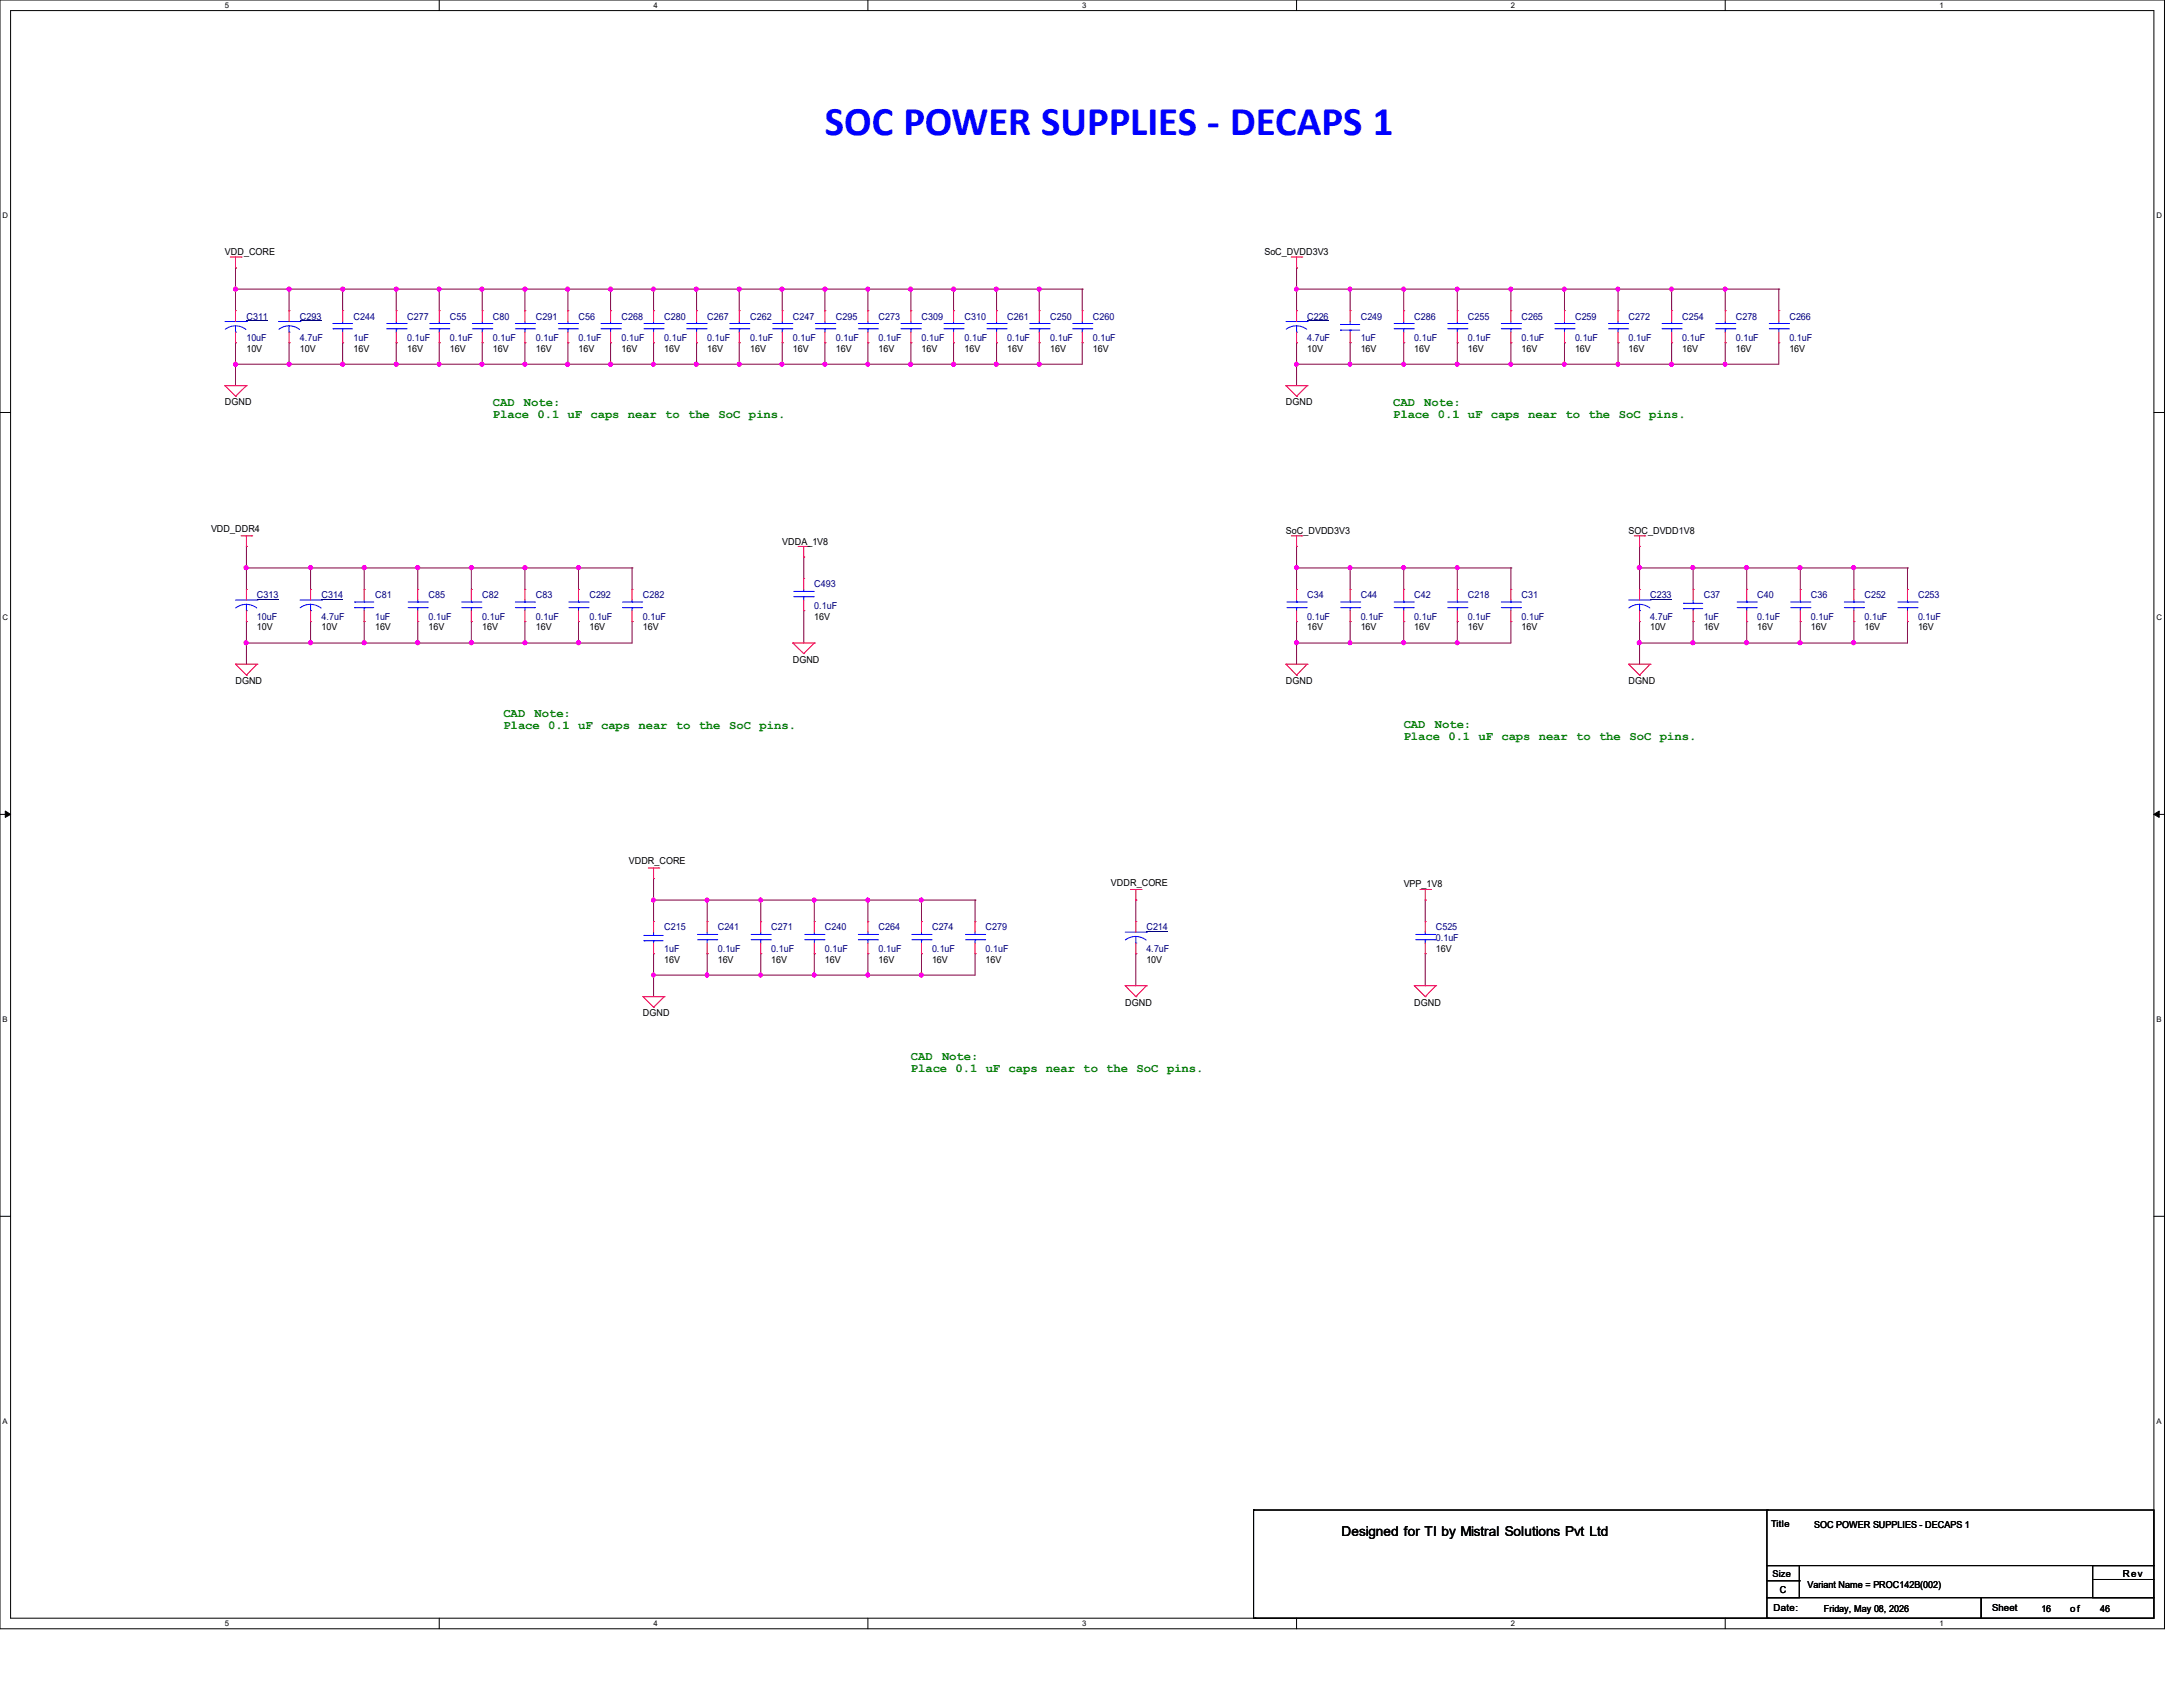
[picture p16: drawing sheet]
<svg xmlns="http://www.w3.org/2000/svg" width="279mm" height="216mm" viewBox="0 0 279 216" stroke-linecap="round" stroke-linejoin="round" font-family="sans-serif">
<defs><g id="words">
<text font-size="5.2" fill="#00f" x="105.6" y="17.3">SOC POWER SUPPLIES - DECAPS 1</text>
<text font-size="1.7" x="171.7" y="196.6">Designed for TI by Mistral Solutions Pvt Ltd</text>
<g font-size="1.6" fill="#008000">
<text x="63.1" y="52">CAD</text>
<text x="63.1" y="53.6">Place 0.1 uF caps near to the</text>
<text x="67.1" y="52">Note:</text>
<text x="92" y="53.6">SoC pins.</text>
<text x="178.3" y="52">CAD</text>
<text x="178.3" y="53.6">Place 0.1 uF caps near to the</text>
<text x="182.3" y="52">Note:</text>
<text x="207.2" y="53.6">SoC pins.</text>
<text x="64.4" y="91.8">CAD</text>
<text x="64.4" y="93.3">Place 0.1 uF caps near to the</text>
<text x="68.4" y="91.8">Note:</text>
<text x="93.3" y="93.3">SoC pins.</text>
<text x="179.7" y="93.1">CAD</text>
<text x="179.7" y="94.7">Place 0.1 uF caps near to the</text>
<text x="183.6" y="93.1">Note:</text>
<text x="208.6" y="94.7">SoC pins.</text>
<text x="116.6" y="135.7">CAD</text>
<text x="116.6" y="137.2">Place 0.1 uF caps near to the</text>
<text x="120.6" y="135.7">Note:</text>
<text x="145.5" y="137.2">SoC pins.</text>
</g>
<g font-size="1.2">
<text x="28.8" y="32.7">VDD_CORE</text>
<text x="161.8" y="32.7">SoC_DVDD3V3</text>
<text x="31.5" y="45">10V</text>
<text x="38.4" y="45">10V</text>
<text x="45.3" y="45">16V</text>
<text x="52.1" y="45">16V</text>
<text x="57.6" y="45">16V</text>
<text x="63.1" y="45">16V</text>
<text x="68.6" y="45">16V</text>
<text x="74" y="45">16V</text>
<text x="79.5" y="45">16V</text>
<text x="85" y="45">16V</text>
<text x="90.5" y="45">16V</text>
<text x="96" y="45">16V</text>
<text x="101.5" y="45">16V</text>
<text x="107" y="45">16V</text>
<text x="112.4" y="45">16V</text>
<text x="117.9" y="45">16V</text>
<text x="123.4" y="45">16V</text>
<text x="128.9" y="45">16V</text>
<text x="134.4" y="45">16V</text>
<text x="139.9" y="45">16V</text>
<text x="167.3" y="45">10V</text>
<text x="174.2" y="45">16V</text>
<text x="181" y="45">16V</text>
<text x="187.9" y="45">16V</text>
<text x="194.7" y="45">16V</text>
<text x="201.6" y="45">16V</text>
<text x="208.4" y="45">16V</text>
<text x="215.3" y="45">16V</text>
<text x="222.2" y="45">16V</text>
<text x="229" y="45">16V</text>
<text x="28.8" y="51.9">DGND</text>
<text x="164.6" y="51.9">DGND</text>
<text x="27" y="68.1">VDD_DDR4</text>
<text x="100.1" y="69.7">VDDA_1V8</text>
<text x="164.6" y="68.3">SoC_DVDD3V3</text>
<text x="208.4" y="68.3">SOC_DVDD1V8</text>
<text x="32.9" y="80.7">10V</text>
<text x="41.1" y="80.7">10V</text>
<text x="48" y="80.7">16V</text>
<text x="54.9" y="80.7">16V</text>
<text x="61.7" y="80.7">16V</text>
<text x="68.6" y="80.7">16V</text>
<text x="75.4" y="80.7">16V</text>
<text x="82.3" y="80.7">16V</text>
<text x="104.2" y="79.3">16V</text>
<text x="167.3" y="80.7">16V</text>
<text x="174.2" y="80.7">16V</text>
<text x="181" y="80.7">16V</text>
<text x="187.9" y="80.7">16V</text>
<text x="194.7" y="80.7">16V</text>
<text x="211.2" y="80.7">10V</text>
<text x="218.1" y="80.7">16V</text>
<text x="224.9" y="80.7">16V</text>
<text x="231.8" y="80.7">16V</text>
<text x="238.6" y="80.7">16V</text>
<text x="245.5" y="80.7">16V</text>
<text x="30.1" y="87.5">DGND</text>
<text x="101.5" y="84.8">DGND</text>
<text x="164.6" y="87.5">DGND</text>
<text x="208.4" y="87.5">DGND</text>
<text x="80.5" y="110.6">VDDR_CORE</text>
<text x="142.2" y="113.3">VDDR_CORE</text>
<text x="179.7" y="113.6">VPP_1V8</text>
<text x="85" y="123.2">16V</text>
<text x="91.9" y="123.2">16V</text>
<text x="98.7" y="123.2">16V</text>
<text x="105.6" y="123.2">16V</text>
<text x="112.4" y="123.2">16V</text>
<text x="119.3" y="123.2">16V</text>
<text x="126.2" y="123.2">16V</text>
<text x="146.7" y="123.2">10V</text>
<text x="183.8" y="121.8">16V</text>
<text x="82.3" y="130">DGND</text>
<text x="144" y="128.7">DGND</text>
<text x="181" y="128.7">DGND</text>
<text x="226.7" y="195.5">Title</text>
<text x="232.2" y="195.5">SOC POWER SUPPLIES - DECAPS 1</text>
<text x="226.9" y="201.8">Size</text>
<text x="227.8" y="203.8">C</text>
<text x="231.3" y="203.3">Variant Name = PROC142B(002)</text>
<text x="271.7" y="201.8">Rev</text>
<text x="227" y="206.2">Date:</text>
<text x="233.4" y="206.3">Friday, May 08, 2026</text>
<text x="255" y="206.2">Sheet</text>
<text x="261.3" y="206.3">16</text>
<text x="265" y="206.3">of</text>
<text x="268.8" y="206.3">46</text>
</g>
<g font-size="1.2" fill="#000080">
<text x="31.5" y="40.9">C311</text>
<text x="38.4" y="40.9">C293</text>
<text x="45.3" y="40.9">C244</text>
<text x="52.1" y="40.9">C277</text>
<text x="57.6" y="40.9">C55</text>
<text x="63.1" y="40.9">C80</text>
<text x="68.6" y="40.9">C291</text>
<text x="74" y="40.9">C56</text>
<text x="79.5" y="40.9">C268</text>
<text x="85" y="40.9">C280</text>
<text x="90.5" y="40.9">C267</text>
<text x="96" y="40.9">C262</text>
<text x="101.5" y="40.9">C247</text>
<text x="107" y="40.9">C295</text>
<text x="112.4" y="40.9">C273</text>
<text x="117.9" y="40.9">C309</text>
<text x="123.4" y="40.9">C310</text>
<text x="128.9" y="40.9">C261</text>
<text x="134.4" y="40.9">C250</text>
<text x="139.9" y="40.9">C260</text>
<text x="167.3" y="40.9">C226</text>
<text x="174.2" y="40.9">C249</text>
<text x="181" y="40.9">C286</text>
<text x="187.9" y="40.9">C255</text>
<text x="194.7" y="40.9">C265</text>
<text x="201.6" y="40.9">C259</text>
<text x="208.4" y="40.9">C272</text>
<text x="215.3" y="40.9">C254</text>
<text x="222.2" y="40.9">C278</text>
<text x="229" y="40.9">C266</text>
<text x="31.5" y="43.6">10uF</text>
<text x="38.4" y="43.6">4.7uF</text>
<text x="45.3" y="43.6">1uF</text>
<text x="52.1" y="43.6">0.1uF</text>
<text x="57.6" y="43.6">0.1uF</text>
<text x="63.1" y="43.6">0.1uF</text>
<text x="68.6" y="43.6">0.1uF</text>
<text x="74" y="43.6">0.1uF</text>
<text x="79.5" y="43.6">0.1uF</text>
<text x="85" y="43.6">0.1uF</text>
<text x="90.5" y="43.6">0.1uF</text>
<text x="96" y="43.6">0.1uF</text>
<text x="101.5" y="43.6">0.1uF</text>
<text x="107" y="43.6">0.1uF</text>
<text x="112.4" y="43.6">0.1uF</text>
<text x="117.9" y="43.6">0.1uF</text>
<text x="123.4" y="43.6">0.1uF</text>
<text x="128.9" y="43.6">0.1uF</text>
<text x="134.4" y="43.6">0.1uF</text>
<text x="139.9" y="43.6">0.1uF</text>
<text x="167.3" y="43.6">4.7uF</text>
<text x="174.2" y="43.6">1uF</text>
<text x="181" y="43.6">0.1uF</text>
<text x="187.9" y="43.6">0.1uF</text>
<text x="194.7" y="43.6">0.1uF</text>
<text x="201.6" y="43.6">0.1uF</text>
<text x="208.4" y="43.6">0.1uF</text>
<text x="215.3" y="43.6">0.1uF</text>
<text x="222.2" y="43.6">0.1uF</text>
<text x="229" y="43.6">0.1uF</text>
<text x="32.9" y="76.6">C313</text>
<text x="41.1" y="76.6">C314</text>
<text x="48" y="76.6">C81</text>
<text x="54.9" y="76.6">C85</text>
<text x="61.7" y="76.6">C82</text>
<text x="68.6" y="76.6">C83</text>
<text x="75.4" y="76.6">C292</text>
<text x="82.3" y="76.6">C282</text>
<text x="104.2" y="75.2">C493</text>
<text x="104.2" y="77.9">0.1uF</text>
<text x="167.3" y="76.6">C34</text>
<text x="174.2" y="76.6">C44</text>
<text x="181" y="76.6">C42</text>
<text x="187.9" y="76.6">C218</text>
<text x="194.7" y="76.6">C31</text>
<text x="211.2" y="76.6">C233</text>
<text x="218.1" y="76.6">C37</text>
<text x="224.9" y="76.6">C40</text>
<text x="231.8" y="76.6">C36</text>
<text x="238.6" y="76.6">C252</text>
<text x="245.5" y="76.6">C253</text>
<text x="32.9" y="79.3">10uF</text>
<text x="41.1" y="79.3">4.7uF</text>
<text x="48" y="79.3">1uF</text>
<text x="54.9" y="79.3">0.1uF</text>
<text x="61.7" y="79.3">0.1uF</text>
<text x="68.6" y="79.3">0.1uF</text>
<text x="75.4" y="79.3">0.1uF</text>
<text x="82.3" y="79.3">0.1uF</text>
<text x="167.3" y="79.3">0.1uF</text>
<text x="174.2" y="79.3">0.1uF</text>
<text x="181" y="79.3">0.1uF</text>
<text x="187.9" y="79.3">0.1uF</text>
<text x="194.7" y="79.3">0.1uF</text>
<text x="211.2" y="79.3">4.7uF</text>
<text x="218.1" y="79.3">1uF</text>
<text x="224.9" y="79.3">0.1uF</text>
<text x="231.8" y="79.3">0.1uF</text>
<text x="238.6" y="79.3">0.1uF</text>
<text x="245.5" y="79.3">0.1uF</text>
<text x="85" y="119.1">C215</text>
<text x="91.9" y="119.1">C241</text>
<text x="98.7" y="119.1">C271</text>
<text x="105.6" y="119.1">C240</text>
<text x="112.4" y="119.1">C264</text>
<text x="119.3" y="119.1">C274</text>
<text x="126.2" y="119.1">C279</text>
<text x="146.7" y="119.1">C214</text>
<text x="183.8" y="119.1">C525</text>
<text x="85" y="121.8">1uF</text>
<text x="91.9" y="121.8">0.1uF</text>
<text x="98.7" y="121.8">0.1uF</text>
<text x="105.6" y="121.8">0.1uF</text>
<text x="112.4" y="121.8">0.1uF</text>
<text x="119.3" y="121.8">0.1uF</text>
<text x="126.2" y="121.8">0.1uF</text>
<text x="146.7" y="121.8">4.7uF</text>
<text x="183.8" y="120.4">0.1uF</text>
</g>
<g font-size="1">
<text x="28.8" y="1">5</text>
<text x="83.7" y="1">4</text>
<text x="138.5" y="1">3</text>
<text x="193.4" y="1">2</text>
<text x="248.2" y="1">1</text>
<text x=".3" y="27.9">D</text>
<text x="276" y="27.9">D</text>
<text x=".3" y="79.4">C</text>
<text x="276" y="79.4">C</text>
<text x=".3" y="130.8">B</text>
<text x="276" y="130.8">B</text>
<text x=".3" y="182.2">A</text>
<text x="276" y="182.2">A</text>
<text x="28.8" y="208.1">5</text>
<text x="83.7" y="208.1">4</text>
<text x="138.5" y="208.1">3</text>
<text x="193.4" y="208.1">2</text>
<text x="248.2" y="208.1">1</text>
</g>
</g></defs>
<path d="M0 0h277v208.4h-277zM1.4 1.4h274.3v205.7h-274.3z" fill="none" stroke="#000" stroke-width=".13"/>
<g fill="#fff">
<path d="M28.8 .1h.5v1.1h-.5z"/>
<path d="M28.8 207.2h.5v1.1h-.5z"/>
</g>
<path d="M56.2 0v1.4M56.2 207.1v1.3" fill="none" stroke="#000" stroke-width=".13"/>
<g fill="#fff">
<path d="M83.7 .1h.5v1.1h-.5z"/>
<path d="M83.7 207.2h.5v1.1h-.5z"/>
</g>
<path d="M111.1 0v1.4M111.1 207.1v1.3" fill="none" stroke="#000" stroke-width=".13"/>
<g fill="#fff">
<path d="M138.5 .1h.6v1.1h-.6z"/>
<path d="M138.5 207.2h.6v1.1h-.6z"/>
</g>
<path d="M165.9 0v1.4M165.9 207.1v1.3" fill="none" stroke="#000" stroke-width=".13"/>
<g fill="#fff">
<path d="M193.4 .1h.5v1.1h-.5z"/>
<path d="M193.4 207.2h.5v1.1h-.5z"/>
</g>
<path d="M220.8 0v1.4M220.8 207.1v1.3" fill="none" stroke="#000" stroke-width=".13"/>
<g fill="#fff">
<path d="M248.2 .1h.6v1.1h-.6z"/>
<path d="M248.2 207.2h.6v1.1h-.6z"/>
<path d="M.3 27.1h.8v1.1h-.8z"/>
<path d="M276 27.1h.7v1.1h-.7z"/>
<path d="M.3 78.5h.8v1.1h-.8z"/>
<path d="M276 78.5h.7v1.1h-.7z"/>
</g>
<path d="M0 52.8h1.4M275.7 52.8h1.3" fill="none" stroke="#000" stroke-width=".13"/>
<g fill="#fff">
<path d="M.3 129.9h.7v1.1h-.7z"/>
<path d="M276 129.9h.6v1.1h-.6z"/>
</g>
<path d="M0 104.2h1.4M275.7 104.2h1.3" fill="none" stroke="#000" stroke-width=".13"/>
<path d="M.7 103.8l.7 .4-.7 .4zM275.7 104.2l.7-.4v.8z" fill="#000" stroke="#000" stroke-width=".13"/>
<g fill="#fff">
<path d="M.3 181.4h.7v1.1h-.7z"/>
<path d="M276 181.4h.6v1.1h-.6z"/>
</g>
<g fill="none" stroke="#000" stroke-width=".13">
<path d="M0 155.7h1.4M275.7 155.7h1.3M160.4 193.3h.1M160.4 193.3h65.9M160.4 193.3v13.8M226.1 193.3h49.6v7.1h-49.6zM160.4 207.1h.1M160.6 207.1h.1M160.6 207.1h65.8M226.1 200.4h4.2v4.1h-4.2zM226.1 204.5h27.5v2.6h-27.5zM226.1 202.3h4.2"/>
<path d="M230.3 202.3h.1M253.6 204.5h22.1v2.6h-22.1zM267.8 200.4h7.9v4.1h-7.9zM268 202.1h.1M268 202.1h7.7"/>
</g>
<g fill="none" stroke="#800040" stroke-width=".13">
<path d="M30.1 34.3h.1M30.1 37h.1M30.1 34.3v5.5M30.1 37h108.4M37 37h.1M37 37v2.8M43.9 37h.1M43.9 37v2.8M50.7 37h.1M50.7 37v2.8M56.2 37h.1M56.2 37v2.8"/>
<path d="M61.7 37h.1M61.7 37v2.8M67.2 37h.1M67.2 37v2.8M72.7 37h.1M72.7 37v2.8M78.1 37h.1M78.1 37v2.8M83.7 37h.1M83.7 37v2.8M89.2 37h.1M89.2 37v2.8"/>
<path d="M94.6 37h.1M94.6 37v2.8M100.1 37h.1M100.1 37v2.8M105.6 37h.1M105.6 37v2.8M111.1 37h.1M111.1 37v2.8M116.6 37h.1M116.6 37v2.8M122 37h.1M122 37v2.8"/>
<path d="M127.6 37h.1M127.6 37v2.8M133 37h.1M133 37v2.8M138.5 37h.1M138.5 37v2.8M165.9 34.3h.1M165.9 37h.1M165.9 37h61.8M165.9 34.3v5.5M172.8 37h.1M172.8 37v2.8"/>
<path d="M179.7 37h.1M179.7 37v2.8M186.5 37h.1M186.5 37v2.8M193.4 37h.1M193.4 37v2.8M200.2 37h.1M200.2 37v2.8M207.1 37h.1M207.1 37v2.8M214 37h.1M214 37v2.8"/>
<path d="M220.8 37h.1M220.8 37v2.8M227.7 37h.1M227.7 37v2.8M30.1 43.9h.1M30.1 46.6h.1M30.1 43.9v5.5M37 43.9h.1M37 46.6h.1M37 43.9v2.7M43.9 43.9h.1M43.9 46.6h.1"/>
<path d="M43.9 43.9v2.7M50.7 43.9h.1M50.7 46.6h.1M50.7 43.9v2.7M56.2 43.9h.1M56.2 46.6h.1M56.2 43.9v2.7M61.7 43.9h.1M61.7 46.6h.1M61.7 43.9v2.7M67.2 43.9h.1M67.2 46.6h.1"/>
<path d="M67.2 43.9v2.7M72.7 43.9h.1M72.7 46.6h.1M72.7 43.9v2.7M78.1 43.9h.1M78.1 46.6h.1M78.1 43.9v2.7M83.7 43.9h.1M83.7 46.6h.1M83.7 43.9v2.7M89.2 46.6h.1M89.2 43.9h.1"/>
<path d="M89.2 43.9v2.7M94.6 43.9h.1M94.6 46.6h.1M94.6 43.9v2.7M100.1 43.9h.1M100.1 46.6h.1M100.1 43.9v2.7M105.6 46.6h.1M105.6 43.9h.1M105.6 43.9v2.7M111.1 43.9h.1M111.1 46.6h.1"/>
<path d="M111.1 43.9v2.7M116.6 43.9h.1M116.6 46.6h.1M116.6 43.9v2.7M122 43.9h.1M122 46.6h.1M122 43.9v2.7M127.6 43.9h.1M127.6 46.6h.1M127.6 43.9v2.7M133 43.9h.1M133 46.6h.1"/>
<path d="M133 43.9v2.7M138.5 43.9h.1M138.5 43.9v2.7h-108.4M165.9 43.9h.1M165.9 46.6h.1M165.9 43.9v5.5M172.8 46.6h.1M172.8 43.9h.1M172.8 43.9v2.7M179.7 46.6h.1M179.7 43.9h.1M179.7 43.9v2.7"/>
<path d="M186.5 46.6h.1M186.5 43.9h.1M186.5 43.9v2.7M193.4 43.9h.1M193.4 46.6h.1M193.4 43.9v2.7M200.2 43.9h.1M200.2 46.6h.1M200.2 43.9v2.7M207.1 43.9h.1M207.1 46.6h.1M207.1 43.9v2.7"/>
<path d="M214 43.9h.1M214 46.6h.1M214 43.9v2.7M220.8 43.9h.1M220.8 46.6h.1M220.8 43.9v2.7M227.7 43.9h.1M227.7 43.9v2.7h-61.8M31.5 72.7h.1M31.5 79.5h.1M31.5 69.9h.1M31.5 72.7h49.4"/>
<path d="M31.5 69.9v5.5M31.5 79.5v5.5M39.8 72.7h.1M39.8 79.5h.1M39.8 72.7v2.7M39.8 79.5v2.8M46.6 72.7h.1M46.6 79.5h.1M46.6 72.7v2.7M46.6 79.5v2.8M53.5 72.7h.1M53.5 79.5h.1"/>
<path d="M53.5 72.7v2.7M53.5 79.5v2.8M60.3 72.7h.1M60.3 79.5h.1M60.3 72.7v2.7M60.3 79.5v2.8M67.2 72.7h.1M67.2 79.5h.1M67.2 72.7v2.7M67.2 79.5v2.8M74 72.7h.1M74 79.5h.1"/>
<path d="M74 72.7v2.7M74 79.5v2.8M80.9 72.7h.1M80.9 79.5h.1M80.9 72.7v2.7M80.9 79.5v2.8h-49.4M102.9 71.3h.1M102.9 78.1h.1M102.9 71.3v2.7M102.9 78.1v4.2M165.9 69.9h.1M165.9 79.5h.1"/>
<path d="M165.9 72.7h.1M165.9 69.9v5.5M165.9 79.5v5.5M165.9 72.7h27.5M172.8 72.7h.1M172.8 79.5h.1M172.8 72.7v2.7M172.8 79.5v2.8M179.7 72.7h.1M179.7 79.5h.1M179.7 72.7v2.7M179.7 79.5v2.8"/>
<path d="M186.5 72.7h.1M186.5 79.5h.1M186.5 72.7v2.7M186.5 79.5v2.8M193.4 72.7h.1M193.4 79.5h.1M193.4 72.7v2.7M193.4 79.5v2.8h-27.5M209.8 79.5h.1M209.8 69.9h.1M209.8 72.7h.1M209.8 72.7h34.3"/>
<path d="M209.8 69.9v5.5M209.8 79.5v5.5M216.7 72.7h.1M216.7 79.5h.1M216.7 72.7v2.7M216.7 79.5v2.8M223.6 79.5h.1M223.6 72.7h.1M223.6 72.7v2.7M223.6 79.5v2.8M230.4 79.5h.1M230.4 72.7h.1"/>
<path d="M230.4 72.7v2.7M230.4 79.5v2.8M237.3 72.7h.1M237.3 79.5h.1M237.3 72.7v2.7M237.3 79.5v2.8M244.1 72.7h.1M244.1 79.5h.1M244.1 79.5v2.8h-34.3M244.1 72.7v2.7M31.5 82.3h.1M39.8 82.3h.1"/>
<path d="M46.6 82.3h.1M53.5 82.3h.1M60.3 82.3h.1M67.2 82.3h.1M74 82.3h.1M165.9 82.3h.1M172.8 82.3h.1M179.7 82.3h.1M186.5 82.3h.1M209.8 82.3h.1M216.7 82.3h.1M223.6 82.3h.1"/>
<path d="M230.4 82.3h.1M237.3 82.3h.1M83.7 112.4h.1M83.7 115.2h.1M83.7 112.4v5.5M83.7 115.2h41.1M90.5 115.2h.1M90.5 115.2v2.7M97.4 115.2h.1M97.4 115.2v2.7M104.2 115.2h.1M104.2 115.2v2.7"/>
<path d="M111.1 115.2h.1M111.1 115.2v2.7M117.9 115.2h.1M117.9 115.2v2.7M124.8 115.2h.1M124.8 115.2v2.7M145.4 115.2h.1M145.4 115.2v2.7M182.4 115.2h.1M182.4 115.2v2.7M83.7 122h.1M83.7 124.8h.1"/>
<path d="M83.7 122v5.6M90.5 122h.1M90.5 124.8h.1M90.5 122v2.8M97.4 122h.1M97.4 124.8h.1M97.4 122v2.8M104.2 122h.1M104.2 124.8h.1M104.2 122v2.8M111.1 122h.1M111.1 124.8h.1"/>
<path d="M111.1 122v2.8M117.9 124.8h.1M117.9 122h.1M117.9 122v2.8M124.8 122h.1M124.8 122v2.8h-41.1M145.4 122h.1M145.4 122v4.2M182.4 122h.1M182.4 122v4.2"/>
</g>
<g fill="#f0f" stroke="#f0f" stroke-width=".13">
<circle cx="37" cy="37" r=".25"/>
<circle cx="30.1" cy="37" r=".25"/>
<circle cx="37" cy="46.6" r=".25"/>
<circle cx="30.1" cy="46.6" r=".25"/>
<circle cx="220.8" cy="37" r=".24"/>
<circle cx="213.9" cy="37" r=".24"/>
<circle cx="207.1" cy="37" r=".24"/>
<circle cx="200.2" cy="37" r=".24"/>
<circle cx="220.8" cy="46.6" r=".24"/>
<circle cx="213.9" cy="46.6" r=".24"/>
<circle cx="207.1" cy="46.6" r=".24"/>
<circle cx="200.2" cy="46.6" r=".24"/>
<circle cx="193.3" cy="37" r=".24"/>
<circle cx="186.5" cy="37" r=".24"/>
<circle cx="193.3" cy="46.6" r=".24"/>
<circle cx="186.5" cy="46.6" r=".24"/>
<circle cx="179.6" cy="46.6" r=".24"/>
<circle cx="172.8" cy="46.6" r=".24"/>
<circle cx="179.6" cy="37" r=".24"/>
<circle cx="172.8" cy="37" r=".24"/>
<circle cx="165.9" cy="46.6" r=".24"/>
<circle cx="165.9" cy="37" r=".24"/>
<circle cx="74" cy="72.6" r=".25"/>
<circle cx="67.2" cy="72.6" r=".25"/>
<circle cx="74" cy="82.3" r=".25"/>
<circle cx="67.2" cy="82.3" r=".25"/>
<circle cx="60.3" cy="82.3" r=".25"/>
<circle cx="60.3" cy="72.6" r=".25"/>
<circle cx="53.5" cy="72.6" r=".25"/>
<circle cx="46.6" cy="72.6" r=".25"/>
<circle cx="39.8" cy="72.6" r=".25"/>
<circle cx="31.5" cy="72.6" r=".25"/>
<circle cx="39.8" cy="82.3" r=".25"/>
<circle cx="31.5" cy="82.3" r=".25"/>
<circle cx="53.5" cy="82.3" r=".25"/>
<circle cx="46.6" cy="82.3" r=".25"/>
<circle cx="209.8" cy="82.3" r=".25"/>
<circle cx="216.7" cy="72.6" r=".25"/>
<circle cx="216.7" cy="82.3" r=".25"/>
<circle cx="209.8" cy="72.6" r=".25"/>
<circle cx="237.2" cy="82.3" r=".25"/>
<circle cx="230.4" cy="82.3" r=".25"/>
<circle cx="223.5" cy="82.3" r=".25"/>
<circle cx="237.2" cy="72.6" r=".25"/>
<circle cx="230.4" cy="72.6" r=".25"/>
<circle cx="223.5" cy="72.6" r=".25"/>
<circle cx="186.5" cy="72.6" r=".24"/>
<circle cx="186.5" cy="82.2" r=".24"/>
<circle cx="165.9" cy="72.6" r=".24"/>
<circle cx="179.6" cy="82.2" r=".24"/>
<circle cx="172.8" cy="82.2" r=".24"/>
<circle cx="165.9" cy="82.2" r=".24"/>
<circle cx="179.6" cy="72.6" r=".24"/>
<circle cx="172.8" cy="72.6" r=".24"/>
<circle cx="90.5" cy="115.2" r=".24"/>
<circle cx="83.6" cy="115.2" r=".24"/>
<circle cx="90.5" cy="124.8" r=".24"/>
<circle cx="83.6" cy="124.8" r=".24"/>
<circle cx="97.3" cy="115.2" r=".24"/>
<circle cx="111.1" cy="115.2" r=".24"/>
<circle cx="104.2" cy="115.2" r=".24"/>
<circle cx="97.3" cy="124.8" r=".24"/>
<circle cx="117.9" cy="115.2" r=".24"/>
<circle cx="117.9" cy="124.8" r=".24"/>
<circle cx="111.1" cy="124.8" r=".24"/>
<circle cx="104.2" cy="124.8" r=".24"/>
<circle cx="89.1" cy="37" r=".25"/>
<circle cx="83.6" cy="37" r=".24"/>
<circle cx="89.1" cy="46.6" r=".25"/>
<circle cx="83.6" cy="46.6" r=".24"/>
<circle cx="78.1" cy="37" r=".25"/>
<circle cx="72.6" cy="37" r=".25"/>
<circle cx="67.2" cy="37" r=".25"/>
<circle cx="61.7" cy="37" r=".25"/>
<circle cx="56.2" cy="37" r=".24"/>
<circle cx="50.7" cy="37" r=".25"/>
<circle cx="43.9" cy="37" r=".25"/>
<circle cx="78.1" cy="46.6" r=".25"/>
<circle cx="72.6" cy="46.6" r=".25"/>
<circle cx="67.2" cy="46.6" r=".25"/>
<circle cx="61.7" cy="46.6" r=".25"/>
<circle cx="56.2" cy="46.6" r=".24"/>
<circle cx="50.7" cy="46.6" r=".25"/>
<circle cx="43.9" cy="46.6" r=".25"/>
<circle cx="94.6" cy="37" r=".25"/>
<circle cx="105.6" cy="37" r=".25"/>
<circle cx="100.1" cy="37" r=".25"/>
<circle cx="94.6" cy="46.6" r=".25"/>
<circle cx="105.6" cy="46.6" r=".25"/>
<circle cx="100.1" cy="46.6" r=".25"/>
<circle cx="111.1" cy="46.6" r=".24"/>
<circle cx="116.5" cy="37" r=".25"/>
<circle cx="133" cy="46.6" r=".25"/>
<circle cx="116.5" cy="46.6" r=".25"/>
<circle cx="127.5" cy="46.6" r=".25"/>
<circle cx="122" cy="46.6" r=".25"/>
<circle cx="111.1" cy="37" r=".24"/>
<circle cx="127.5" cy="37" r=".25"/>
<circle cx="122" cy="37" r=".25"/>
<circle cx="133" cy="37" r=".25"/>
</g>
<g fill="none" stroke="#f00" stroke-width=".13">
<path d="M29.5 32.9h1.4M30.1 34.3h.1M30.1 39.8h.1M30.1 32.9v1.4M30.1 39.8v1.3M30.9 32.9h.1M37 39.8h.1M37 39.8v1.3M43.9 39.8h.1M43.9 39.8v1.3M50.7 39.8h.1M50.7 39.8v1.3"/>
<path d="M56.2 39.8h.1M56.2 39.8v1.3M61.7 39.8h.1M61.7 39.8v1.3M67.2 39.8h.1M67.2 39.8v1.3M72.7 39.8h.1M72.7 39.8v1.3M78.1 39.8h.1M78.1 39.8v1.3M83.7 39.8h.1M83.7 39.8v1.3"/>
<path d="M89.2 39.8h.1M89.2 39.8v1.3M94.6 39.8h.1M94.6 39.8v1.3M100.1 39.8h.1M100.1 39.8v1.3M105.6 39.8h.1M105.6 39.8v1.3M111.1 39.8h.1M111.1 39.8v1.3M116.6 39.8h.1M116.6 39.8v1.3"/>
<path d="M122 39.8h.1M122 39.8v1.3M127.6 39.8h.1M127.6 39.8v1.3M133 39.8h.1M133 39.8v1.3M138.5 39.8h.1M138.5 39.8v1.3M165.3 32.9h1.3M165.9 34.3h.1M165.9 39.8h.1M165.9 32.9v1.4"/>
<path d="M165.9 39.8v1.3M166.6 32.9h.1M172.8 39.8h.1M172.8 39.8v1.3M179.7 39.8h.1M179.7 39.8v1.3M186.5 39.8h.1M186.5 39.8v1.3M193.4 39.8h.1M193.4 39.8v1.3M200.2 39.8h.1M200.2 39.8v1.3"/>
<path d="M207.1 39.8h.1M207.1 39.8v1.3M214 39.8h.1M214 39.8v1.3M220.8 39.8h.1M220.8 39.8v1.3M227.7 39.8h.1M227.7 39.8v1.3M28.8 49.4h.1M28.8 49.4h2.7M28.8 49.4l1.3 1.3M30.1 50.7h.1"/>
<path d="M30.1 43.9h.1M30.1 42.5v1.4M31.5 49.4h.1M31.5 49.4l-1.4 1.3M37 43.9h.1M37 42.5v1.4M43.9 43.9h.1M43.9 42.5v1.4M50.7 43.9h.1M50.7 42.5v1.4M56.2 43.9h.1M56.2 42.5v1.4"/>
<path d="M61.7 43.9h.1M61.7 42.5v1.4M67.2 43.9h.1M67.2 42.5v1.4M72.7 43.9h.1M72.7 42.5v1.4M78.1 43.9h.1M78.1 42.5v1.4M83.7 43.9h.1M83.7 42.5v1.4M89.2 43.9h.1M89.2 42.5v1.4"/>
<path d="M94.6 43.9h.1M94.6 42.5v1.4M100.1 43.9h.1M100.1 42.5v1.4M105.6 43.9h.1M105.6 42.5v1.4M111.1 43.9h.1M111.1 42.5v1.4M116.6 43.9h.1M116.6 42.5v1.4M122 43.9h.1M122 42.5v1.4"/>
<path d="M127.6 43.9h.1M127.6 42.5v1.4M133 43.9h.1M133 42.5v1.4M138.5 43.9h.1M138.5 42.5v1.4M164.6 49.4h.1M164.6 49.4h2.7M164.6 49.4l1.3 1.3M165.9 50.7h.1M165.9 43.9h.1M165.9 42.5v1.4"/>
<path d="M167.3 49.4h.1M167.3 49.4l-1.4 1.3M172.8 43.9h.1M172.8 42.5v1.4M179.7 43.9h.1M179.7 42.5v1.4M186.5 43.9h.1M186.5 42.5v1.4M193.4 43.9h.1M193.4 42.5v1.4M200.2 43.9h.1M200.2 42.5v1.4"/>
<path d="M207.1 43.9h.1M207.1 42.5v1.4M214 43.9h.1M214 42.5v1.4M220.8 43.9h.1M220.8 42.5v1.4M227.7 43.9h.1M227.7 42.5v1.4M30.9 68.6h1.3M31.5 69.9h.1M31.5 75.4h.1M31.5 79.5h.1"/>
<path d="M31.5 68.6v1.3M31.5 75.4v1.4M31.5 78.1v1.4M32.2 68.6h.1M39.8 75.4h.1M39.8 79.5h.1M39.8 75.4v1.4M39.8 78.1v1.4M46.6 75.4h.1M46.6 79.5h.1M46.6 75.4v1.4M46.6 78.1v1.4"/>
<path d="M53.5 75.4h.1M53.5 79.5h.1M53.5 75.4v1.4M53.5 78.1v1.4M60.3 75.4h.1M60.3 79.5h.1M60.3 75.4v1.4M60.3 78.1v1.4M67.2 75.4h.1M67.2 79.5h.1M67.2 75.4v1.4M67.2 78.1v1.4"/>
<path d="M74 75.4h.1M74 79.5h.1M74 75.4v1.4M74 78.1v1.4M80.9 75.4h.1M80.9 79.5h.1M80.9 75.4v1.4M80.9 78.1v1.4M102.2 69.9h1.3M102.9 71.3h.1M102.9 74h.1M102.9 78.1h.1"/>
<path d="M102.9 69.9v1.4M102.9 74v1.4M102.9 76.8v1.3M103.5 69.9h.1M165.3 68.6h1.3M165.9 69.9h.1M165.9 75.4h.1M165.9 79.5h.1M165.9 68.6v1.3M165.9 75.4v1.4M165.9 78.1v1.4M166.6 68.6h.1"/>
<path d="M172.8 75.4h.1M172.8 79.5h.1M172.8 75.4v1.4M172.8 78.1v1.4M179.7 75.4h.1M179.7 79.5h.1M179.7 75.4v1.4M179.7 78.1v1.4M186.5 75.4h.1M186.5 79.5h.1M186.5 75.4v1.4M186.5 78.1v1.4"/>
<path d="M193.4 75.4h.1M193.4 79.5h.1M193.4 75.4v1.4M193.4 78.1v1.4M209.2 68.6h1.3M209.8 69.9h.1M209.8 75.4h.1M209.8 79.5h.1M209.8 68.6v1.3M209.8 75.4v1.4M209.8 78.1v1.4M210.5 68.6h.1"/>
<path d="M216.7 79.5h.1M216.7 75.4h.1M216.7 75.4v1.4M216.7 78.1v1.4M223.6 75.4h.1M223.6 79.5h.1M223.6 75.4v1.4M223.6 78.1v1.4M230.4 75.4h.1M230.4 79.5h.1M230.4 75.4v1.4M230.4 78.1v1.4"/>
<path d="M237.3 75.4h.1M237.3 79.5h.1M237.3 75.4v1.4M237.3 78.1v1.4M244.1 75.4h.1M244.1 79.5h.1M244.1 75.4v1.4M244.1 78.1v1.4M30.1 85h.1M30.1 85h2.8M30.1 85l1.4 1.4M31.5 86.4h.1"/>
<path d="M32.9 85h.1M32.9 85l-1.4 1.4M101.5 82.3h.1M101.5 82.3h2.7M101.5 82.3l1.4 1.4M102.9 83.7h.1M104.2 82.3h.1M104.2 82.3l-1.3 1.4M164.6 85h.1M164.6 85h2.7M164.6 85l1.3 1.4M165.9 86.4h.1"/>
<path d="M167.3 85h.1M167.3 85l-1.4 1.4M208.4 85h.1M208.4 85h2.8M208.4 85l1.4 1.4M209.8 86.4h.1M211.2 85h.1M211.2 85l-1.4 1.4M83 111.1h1.3M83.7 112.4h.1M83.7 117.9h.1M83.7 111.1v1.3"/>
<path d="M83.7 117.9v1.4M84.3 111.1h.1M90.5 117.9h.1M90.5 117.9v1.4M97.4 117.9h.1M97.4 117.9v1.4M104.2 117.9h.1M104.2 117.9v1.4M111.1 117.9h.1M111.1 117.9v1.4M117.9 117.9h.1M117.9 117.9v1.4"/>
<path d="M124.8 117.9h.1M124.8 117.9v1.4M144.7 113.8h1.3M145.4 115.2h.1M145.4 117.9h.1M145.4 113.8v1.4M145.4 117.9v1.4M146 113.8h.1M181.7 113.8h1.4M182.4 115.2h.1M182.4 117.9h.1M182.4 113.8v1.4"/>
<path d="M182.4 117.9v1.4M183.1 113.8h.1M82.3 127.6h.1M82.3 127.6h2.7M82.3 127.6l1.4 1.3M83.7 128.9h.1M83.7 122h.1M83.7 120.7v1.3M85 127.6h.1M85 127.6l-1.3 1.3M90.5 122h.1M90.5 120.7v1.3"/>
<path d="M97.4 122h.1M97.4 120.7v1.3M104.2 122h.1M104.2 120.7v1.3M111.1 122h.1M111.1 120.7v1.3M117.9 122h.1M117.9 120.7v1.3M124.8 122h.1M124.8 120.7v1.3M144 126.2h.1M144 126.2h2.7"/>
<path d="M144 126.2l1.4 1.4M145.4 127.6h.1M145.4 122h.1M145.4 120.7v1.3M146.7 126.2h.1M146.7 126.2l-1.3 1.4M181 126.2h.1M181 126.2h2.8M181 126.2l1.4 1.4M182.4 127.6h.1M182.4 122h.1M182.4 120.7v1.3"/>
<path d="M183.8 126.2h.1M183.8 126.2l-1.4 1.4"/>
</g>
<g fill="none" stroke="#00f" stroke-width=".13">
<path d="M28.8 41.1h2.7M30.1 42.5h.1M30.1 41.7a2.14 2.14 0 0 1 1.4 .5M30.1 41.7a2.15 2.15 0 0 0-1.3 .4M30.1 41.7v.8M31.5 41.1h.1M35.6 41.1h2.8M37 42.5h.1M37 41.7a2.14 2.14 0 0 1 1.3 .5M37 41.7a2.15 2.15 0 0 0-1.3 .4M37 41.7v.8M38.4 41.1h.1"/>
<path d="M42.6 42.1h.1M42.6 41.4h.1M42.6 42.1h2.5M42.6 41.4h2.5M43.9 41.4h.1M43.9 42.1h.1M43.9 41.1v.3M43.9 42.1v.4M49.5 42.1h2.5M49.5 41.4h2.5M50.7 41.4h.1M50.7 42.1h.1"/>
<path d="M50.7 41.1v.3M50.7 42.1v.4M52 42.1h.1M52 41.4h.1M55 42.1h2.4M55 41.4h2.4M56.2 41.4h.1M56.2 42.1h.1M56.2 41.1v.3M56.2 42.1v.4M57.4 42.1h.1M57.4 41.4h.1"/>
<path d="M60.5 42.1h2.4M60.5 41.4h2.4M61.7 41.4h.1M61.7 42.1h.1M61.7 41.1v.3M61.7 42.1v.4M62.9 42.1h.1M62.9 41.4h.1M66 42.1h2.4M66 41.4h2.4M67.2 41.4h.1M67.2 42.1h.1"/>
<path d="M67.2 41.1v.3M67.2 42.1v.4M68.4 42.1h.1M68.4 41.4h.1M71.5 42.1h2.4M71.5 41.4h2.4M72.7 41.4h.1M72.7 42.1h.1M72.7 41.1v.3M72.7 42.1v.4M73.9 42.1h.1M73.9 41.4h.1"/>
<path d="M76.9 42.1h2.5M76.9 41.4h2.5M78.1 41.4h.1M78.1 42.1h.1M78.1 41.1v.3M78.1 42.1v.4M79.4 42.1h.1M79.4 41.4h.1M82.4 42.1h2.5M82.4 41.4h2.5M83.7 41.4h.1M83.7 42.1h.1"/>
<path d="M83.7 41.1v.3M83.7 42.1v.4M84.9 42.1h.1M84.9 41.4h.1M87.9 42.1h2.5M87.9 41.4h2.5M89.2 41.4h.1M89.2 42.1h.1M89.2 41.1v.3M89.2 42.1v.4M90.4 42.1h.1M90.4 41.4h.1"/>
<path d="M93.4 42.1h2.4M93.4 41.4h2.4M94.6 41.4h.1M94.6 42.1h.1M94.6 41.1v.3M94.6 42.1v.4M95.8 42.1h.1M95.8 41.4h.1M98.9 42.1h2.4M98.9 41.4h2.4M100.1 41.4h.1M100.1 42.1h.1"/>
<path d="M100.1 41.1v.3M100.1 42.1v.4M101.3 42.1h.1M101.3 41.4h.1M104.4 42.1h2.4M104.4 41.4h2.4M105.6 41.4h.1M105.6 42.1h.1M105.6 41.1v.3M105.6 42.1v.4M106.8 42.1h.1M106.8 41.4h.1"/>
<path d="M109.9 42.1h2.4M109.9 41.4h2.4M111.1 41.4h.1M111.1 42.1h.1M111.1 41.1v.3M111.1 42.1v.4M112.3 42.1h.1M112.3 41.4h.1M115.3 42.1h2.5M115.3 41.4h2.5M116.6 41.4h.1M116.6 42.1h.1"/>
<path d="M116.6 41.1v.3M116.6 42.1v.4M117.8 42.1h.1M117.8 41.4h.1M120.8 42.1h2.5M120.8 41.4h2.5M122 41.4h.1M122 42.1h.1M122 41.1v.3M122 42.1v.4M123.3 42.1h.1M123.3 41.4h.1"/>
<path d="M126.3 42.1h2.5M126.3 41.4h2.5M127.6 41.4h.1M127.6 42.1h.1M127.6 41.1v.3M127.6 42.1v.4M128.8 42.1h.1M128.8 41.4h.1M131.8 42.1h2.5M131.8 41.4h2.5M133 41.4h.1M133 42.1h.1"/>
<path d="M133 41.1v.3M133 42.1v.4M134.3 42.1h.1M134.3 41.4h.1M137.3 42.1h2.4M137.3 41.4h2.4M138.5 41.4h.1M138.5 42.1h.1M138.5 41.1v.3M138.5 42.1v.4M139.7 42.1h.1M139.7 41.4h.1"/>
<path d="M164.6 41.1h2.7M165.9 42.5h.1M165.9 41.7a2.2 2.2 0 0 1 1.4 .4M165.9 41.7a2.18 2.18 0 0 0-1.3 .4M165.9 41.7v.8M167.3 41.1h.1M171.6 41.5h.1M171.6 42.2h.1M171.6 41.5h2.4M171.6 42.2h2.4M172.8 42.2h.1M172.8 41.5h.1"/>
<path d="M172.8 41.1v.4M172.8 42.2v.3M178.4 42.1h2.5M178.4 41.4h2.5M179.7 41.4h.1M179.7 42.1h.1M179.7 41.1v.3M179.7 42.1v.4M180.9 42.1h.1M180.9 41.4h.1M185.3 42.1h2.4M185.3 41.4h2.4"/>
<path d="M186.5 41.4h.1M186.5 42.1h.1M186.5 41.1v.3M186.5 42.1v.4M187.7 42.1h.1M187.7 41.4h.1M192.2 42.1h2.4M192.2 41.4h2.4M193.4 41.4h.1M193.4 42.1h.1M193.4 41.1v.3M193.4 42.1v.4"/>
<path d="M194.6 42.1h.1M194.6 41.4h.1M199 42.1h2.5M199 41.4h2.5M200.2 41.4h.1M200.2 42.1h.1M200.2 41.1v.3M200.2 42.1v.4M201.5 42.1h.1M201.5 41.4h.1M205.9 42.1h2.4M205.9 41.4h2.4"/>
<path d="M207.1 41.4h.1M207.1 42.1h.1M207.1 41.1v.3M207.1 42.1v.4M208.3 42.1h.1M208.3 41.4h.1M212.7 42.1h2.5M212.7 41.4h2.5M214 41.4h.1M214 42.1h.1M214 41.1v.3M214 42.1v.4"/>
<path d="M215.2 42.1h.1M215.2 41.4h.1M219.6 42.1h2.4M219.6 41.4h2.4M220.8 41.4h.1M220.8 42.1h.1M220.8 41.1v.3M220.8 42.1v.4M222 42.1h.1M222 41.4h.1M226.4 42.1h2.5M226.4 41.4h2.5"/>
<path d="M227.7 41.4h.1M227.7 42.1h.1M227.7 41.1v.3M227.7 42.1v.4M228.9 42.1h.1M228.9 41.4h.1M30.1 76.8h2.8M31.5 78.1h.1M31.5 77.3a2.18 2.18 0 0 1 1.4 .5M31.5 77.3a2.19 2.19 0 0 0-1.3 .5M31.5 77.3v.8M32.9 76.8h.1"/>
<path d="M38.4 76.8h2.7M39.8 78.1h.1M39.8 77.3a2.17 2.17 0 0 1 1.3 .5M39.8 77.3h-.1a2.17 2.17 0 0 0-1.3 .5M39.8 77.3v.8M41.1 76.8h.1M45.4 77.8h.1M45.4 77h.1M45.4 77.8h2.4M45.4 77h2.4M46.6 77h.1M46.6 77.8h.1"/>
<path d="M46.6 76.8v.2M46.6 77.8v.3M52.2 77.8h2.5M52.2 77h2.5M53.5 77h.1M53.5 77.8h.1M53.5 76.8v.2M53.5 77.8v.3M54.7 77.8h.1M54.7 77h.1M59.1 77.8h2.5M59.1 77h2.5"/>
<path d="M60.3 77h.1M60.3 77.8h.1M60.3 76.8v.2M60.3 77.8v.3M61.6 77.8h.1M61.6 77h.1M66 77.8h2.4M66 77h2.4M67.2 77h.1M67.2 77.8h.1M67.2 76.8v.2M67.2 77.8v.3"/>
<path d="M68.4 77.8h.1M68.4 77h.1M72.8 77.8h2.5M72.8 77h2.5M74 77h.1M74 77.8h.1M74 76.8v.2M74 77.8v.3M75.3 77.8h.1M75.3 77h.1M79.7 77.8h2.4M79.7 77h2.4"/>
<path d="M80.9 77h.1M80.9 77.8h.1M80.9 76.8v.2M80.9 77.8v.3M82.1 77.8h.1M82.1 77h.1M101.6 76.4h2.5M101.6 75.7h2.5M102.9 75.7h.1M102.9 76.4h.1M102.9 75.4v.3M102.9 76.4v.4"/>
<path d="M104.1 76.4h.1M104.1 75.7h.1M164.7 77.8h2.5M164.7 77h2.5M165.9 77h.1M165.9 77.8h.1M165.9 76.8v.2M165.9 77.8v.3M167.2 77.8h.1M167.2 77h.1M171.6 77.8h2.4M171.6 77h2.4"/>
<path d="M172.8 77h.1M172.8 77.8h.1M172.8 76.8v.2M172.8 77.8v.3M174 77.8h.1M174 77h.1M178.4 77.8h2.5M178.4 77h2.5M179.7 77h.1M179.7 77.8h.1M179.7 76.8v.2M179.7 77.8v.3"/>
<path d="M180.9 77.8h.1M180.9 77h.1M185.3 77.8h2.4M185.3 77h2.4M186.5 77h.1M186.5 77.8h.1M186.5 76.8v.2M186.5 77.8v.3M187.7 77.8h.1M187.7 77h.1M192.2 77.8h2.4M192.2 77h2.4"/>
<path d="M193.4 77h.1M193.4 77.8h.1M193.4 76.8v.2M193.4 77.8v.3M194.6 77.8h.1M194.6 77h.1M208.4 76.8h2.8M209.8 78.1h.1M209.8 77.3a2.18 2.18 0 0 1 1.4 .5M209.8 77.3a2.19 2.19 0 0 0-1.3 .5M209.8 77.3v.8M211.2 76.8h.1"/>
<path d="M215.5 77.2h.1M215.5 77.9h.1M215.5 77.2h2.4M215.5 77.9h2.4M216.7 77.9h.1M216.7 77.2h.1M216.7 76.8v.4M216.7 77.9v.2M222.3 77.8h2.5M222.3 77h2.5M223.6 77h.1M223.6 77.8h.1"/>
<path d="M223.6 76.8v.2M223.6 77.8v.3M224.8 77.8h.1M224.8 77h.1M229.2 77.8h2.4M229.2 77h2.4M230.4 77h.1M230.4 77.8h.1M230.4 76.8v.2M230.4 77.8v.3M231.6 77.8h.1M231.6 77h.1"/>
<path d="M236.1 77.8h2.4M236.1 77h2.4M237.3 77h.1M237.3 77.8h.1M237.3 76.8v.2M237.3 77.8v.3M238.5 77.8h.1M238.5 77h.1M242.9 77.8h2.5M242.9 77h2.5M244.1 77h.1M244.1 77.8h.1"/>
<path d="M244.1 76.8v.2M244.1 77.8v.3M245.4 77.8h.1M245.4 77h.1M82.4 119.7h.1M82.4 119.7h2.5M83.7 119.7h.1M83.7 119.3v.4M89.3 119.6h2.4M90.5 119.6h.1M90.5 119.3v.3M91.7 119.6h.1"/>
<path d="M96.1 119.6h2.5M97.4 119.6h.1M97.4 119.3v.3M98.6 119.6h.1M103 119.6h2.5M104.2 119.6h.1M104.2 119.3v.3M105.5 119.6h.1M109.9 119.6h2.4M111.1 119.6h.1M111.1 119.3v.3M112.3 119.6h.1"/>
<path d="M116.7 119.6h2.5M117.9 119.6h.1M117.9 119.3v.3M119.2 119.6h.1M123.6 119.6h2.4M124.8 119.6h.1M124.8 119.3v.3M126 119.6h.1M144 119.3h2.7M145.4 119.8a2.18 2.18 0 0 1 1.3 .5M145.4 119.8a2.17 2.17 0 0 0-1.4 .5M145.4 119.8v.9"/>
<path d="M146.7 119.3h.1M181.2 119.6h2.4M182.4 119.6h.1M182.4 119.3v.3M183.6 119.6h.1M82.4 120.4h.1M82.4 120.4h2.5M83.7 120.4h.1M83.7 120.4v.3M89.3 120.3h2.4M90.5 120.3h.1M90.5 120.3v.4"/>
<path d="M91.7 120.3h.1M96.1 120.3h2.5M97.4 120.3h.1M97.4 120.3v.4M98.6 120.3h.1M103 120.3h2.5M104.2 120.3h.1M104.2 120.3v.4M105.5 120.3h.1M109.9 120.3h2.4M111.1 120.3h.1M111.1 120.3v.4"/>
<path d="M112.3 120.3h.1M116.7 120.3h2.5M117.9 120.3h.1M117.9 120.3v.4M119.2 120.3h.1M123.6 120.3h2.4M124.8 120.3h.1M124.8 120.3v.4M126 120.3h.1M145.4 120.7h.1M181.2 120.3h2.4M182.4 120.3h.1"/>
<path d="M182.4 120.3v.4M183.6 120.3h.1"/>
</g>
<path d="M31.5 41.1h2.8M38.4 41.1h2.7M167.3 41.1h2.8M32.9 76.8h2.7M41.1 76.8h2.8M211.2 76.8h2.8M146.7 119.3h2.8" fill="none" stroke="#000080" stroke-width=".13"/>
<use href="#words"/>
</svg>
